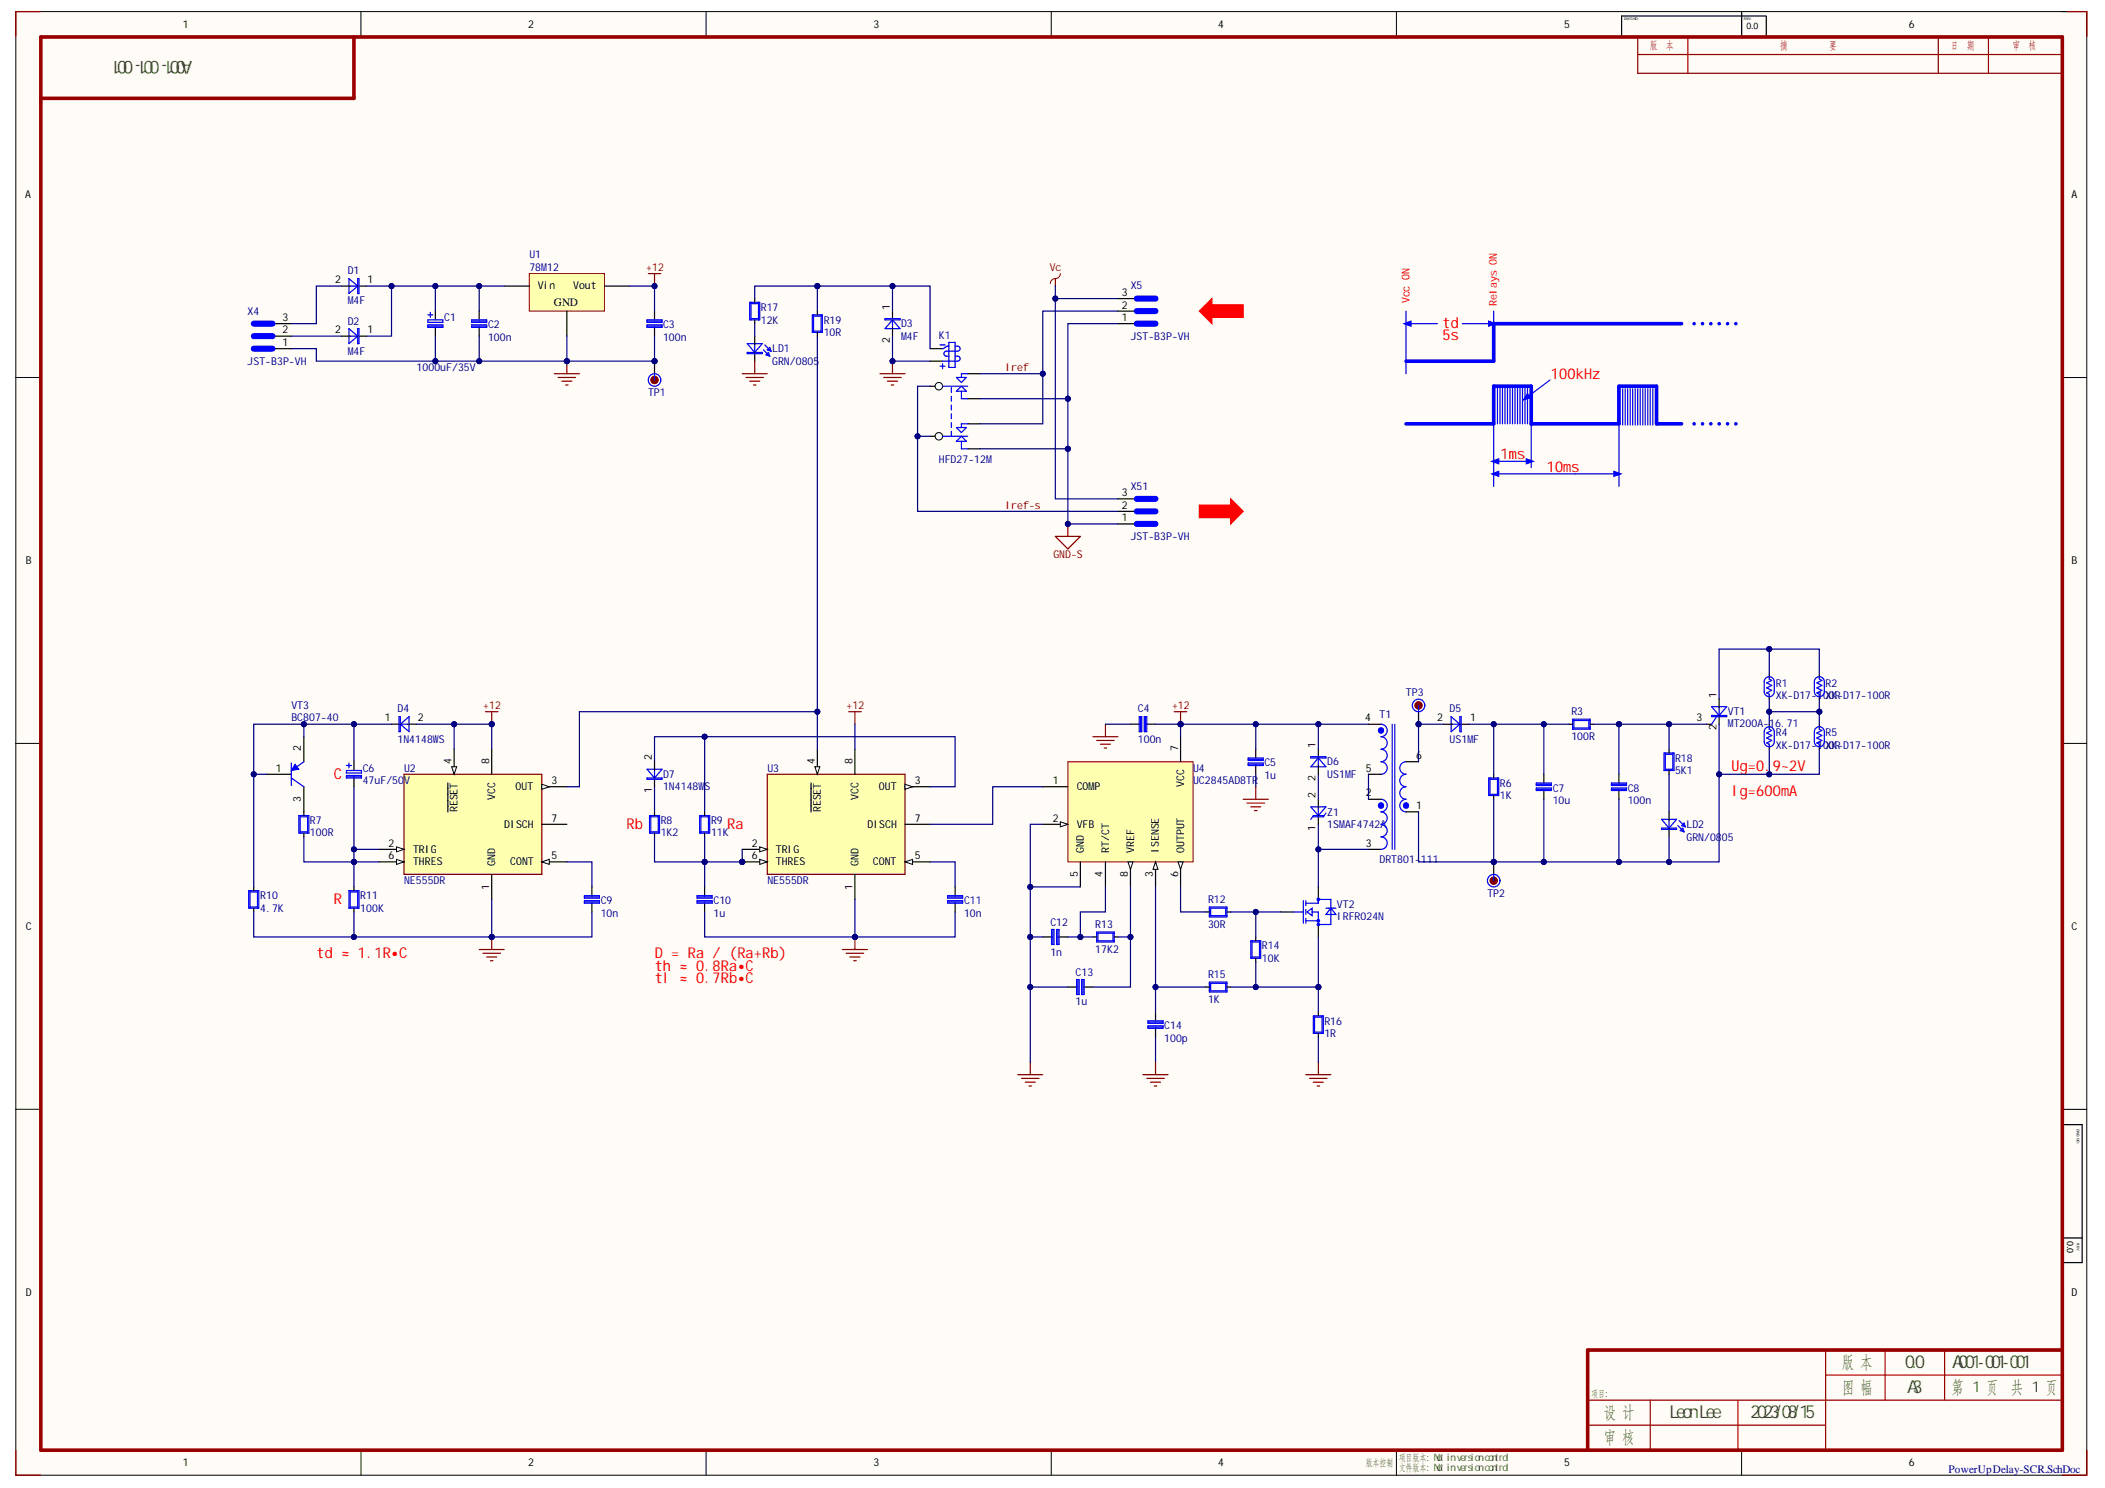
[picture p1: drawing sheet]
<svg xmlns="http://www.w3.org/2000/svg" width="297mm" height="210mm" viewBox="0 0 297 210" stroke-linecap="round" stroke-linejoin="round" font-family="sans-serif">
<defs><g id="words">
<g font-size="2.5" fill="#38761d">
<text x="27.2" y="8.5" transform="rotate(-180 27.2 8.5)">A001-001-001</text>
<text x="259.9" y="193">版 本</text>
<text x="260" y="196.5">图 幅</text>
<text x="268.9" y="193">0.0</text>
<text x="269.1" y="196.5">A3</text>
<text x="275.4" y="196.5">第</text>
<text x="275.5" y="193">A001-001-001</text>
<text x="280.3" y="196.5">页 共</text>
<text x="288.7" y="196.5">页</text>
<text x="226.3" y="200">设 计</text>
<text x="226.3" y="203.5">审 核</text>
<text x="235.6" y="200.1">LeonLee</text>
<text x="247" y="200.1">2023/08/15</text>
</g>
<g font-size="2.1" fill="#f00">
<text x="203.5" y="46.3">td</text>
<text x="203.5" y="47.9">5s</text>
<text x="218.9" y="53.4">100kHz</text>
<text x="211.8" y="64.8">1ms</text>
<text x="218.3" y="66.5">10ms</text>
<text x="47.1" y="109.9">C</text>
<text x="244.3" y="112.3">Ig=600mA</text>
<text x="244.3" y="108.7">Ug=0.</text>
<text x="250.2" y="108.7">9~2V</text>
<text x="88.4" y="117">Rb</text>
<text x="102.6" y="117">Ra</text>
<text x="47.1" y="127.6">R</text>
<text x="44.7" y="135.2">td ≈ 1.1R•C</text>
<text x="92.4" y="135.2">D = Ra / (Ra+Rb)</text>
<text x="92.4" y="136.9">th ≈ 0.8Ra•C</text>
<text x="92.4" y="138.7">tl ≈ 0.7Rb•C</text>
</g>
<g font-size="2.1" fill="#38761d">
<text x="278.3" y="196.4">1</text>
<text x="286.7" y="196.4">1</text>
</g>
<g font-size="1.6" fill="#980000">
<text x="232.8" y="6.9">版</text>
<text x="235.1" y="6.9">本</text>
<text x="251.2" y="6.9">摘</text>
<text x="258.1" y="6.9">要</text>
<text x="275.3" y="6.9">日</text>
<text x="277.5" y="6.9">期</text>
<text x="284" y="6.9">审</text>
<text x="286.2" y="6.9">核</text>
</g>
<text font-size="1.6" x="78.2" y="43.2">GND</text>
<text font-size="1.6" fill="#000080" x="274.9" y="207.8">PowerUpDelay-SCR.SchDoc</text>
<g font-size="1.5">
<text x="25.8" y="3.9">1</text>
<text x="74.5" y="3.9">2</text>
<text x="123.3" y="3.9">3</text>
<text x="171.9" y="3.9">4</text>
<text x="220.7" y="3.9">5</text>
<text x="269.4" y="3.9">6</text>
<text x="3.6" y="28">A</text>
<text x="292.3" y="28">A</text>
<text x="47.3" y="40">2</text>
<text x="51.9" y="40">1</text>
<text x="75.9" y="40.8">Vin</text>
<text x="80.9" y="40.8">Vout</text>
<text x="158.3" y="41.8">3</text>
<text x="39.8" y="47">2</text>
<text x="39.8" y="45.3">3</text>
<text x="47.3" y="47">2</text>
<text x="51.9" y="47">1</text>
<text x="125.5" y="43.7" transform="rotate(-90 125.5 43.7)">1</text>
<text x="158.3" y="43.5">2</text>
<text x="158.3" y="45.3">1</text>
<text x="39.8" y="48.8">1</text>
<text x="125.5" y="48.4" transform="rotate(-90 125.5 48.4)">2</text>
<text x="158.3" y="71.8">2</text>
<text x="158.3" y="70">3</text>
<text x="158.3" y="73.5">1</text>
<text x="3.6" y="79.5">B</text>
<text x="292.3" y="79.5">B</text>
<text x="54.3" y="101.8">1</text>
<text x="59" y="101.8">2</text>
<text x="192.6" y="101.8">4</text>
<text x="202.8" y="101.8">2</text>
<text x="207.4" y="101.8">1</text>
<text x="239.4" y="101.8">3</text>
<text x="242.2" y="98.5" transform="rotate(-90 242.2 98.5)">1</text>
<text x="42.5" y="106" transform="rotate(-90 42.5 106)">2</text>
<text x="63.7" y="107.8" transform="rotate(-90 63.7 107.8)">4</text>
<text x="69" y="107.8" transform="rotate(-90 69 107.8)">8</text>
<text x="92" y="107.3" transform="rotate(-90 92 107.3)">2</text>
<text x="115" y="107.8" transform="rotate(-90 115 107.8)">4</text>
<text x="120.3" y="107.8" transform="rotate(-90 120.3 107.8)">8</text>
<text x="166.2" y="106" transform="rotate(-90 166.2 106)">7</text>
<text x="185.6" y="105.5" transform="rotate(-90 185.6 105.5)">1</text>
<text x="199.8" y="107.1">6</text>
<text x="242.2" y="103" transform="rotate(-90 242.2 103)">2</text>
<text x="38.9" y="108.9">1</text>
<text x="42.5" y="113.1" transform="rotate(-90 42.5 113.1)">3</text>
<text x="69.9" y="112.8" transform="rotate(-90 69.9 112.8)">VCC</text>
<text x="72.8" y="111.5">OUT</text>
<text x="77.8" y="110.6">3</text>
<text x="92" y="111.9" transform="rotate(-90 92 111.9)">1</text>
<text x="121.1" y="112.8" transform="rotate(-90 121.1 112.8)">VCC</text>
<text x="124" y="111.5">OUT</text>
<text x="129.1" y="110.6">3</text>
<text x="148.6" y="110.6">1</text>
<text x="151.9" y="111.5">COMP</text>
<text x="167.1" y="111.1" transform="rotate(-90 167.1 111.1)">VCC</text>
<text x="185.6" y="112.6" transform="rotate(-90 185.6 112.6)">2</text>
<text x="185.6" y="110.1" transform="rotate(-90 185.6 110.1)">2</text>
<text x="192.7" y="108.9">5</text>
<text x="192.7" y="112.3">2</text>
<text x="54.8" y="119.4">2</text>
<text x="64.5" y="114.5" transform="rotate(-90 64.5 114.5)">RESET</text>
<text x="71.1" y="116.8">DISCH</text>
<text x="77.8" y="115.9">7</text>
<text x="106.1" y="119.4">2</text>
<text x="115.8" y="114.5" transform="rotate(-90 115.8 114.5)">RESET</text>
<text x="122.4" y="116.8">DISCH</text>
<text x="129.1" y="115.9">7</text>
<text x="148.6" y="115.9">2</text>
<text x="151.9" y="116.8">VFB</text>
<text x="185.6" y="117.2" transform="rotate(-90 185.6 117.2)">1</text>
<text x="192.7" y="119.4">3</text>
<text x="199.8" y="114.1">1</text>
<text x="54.8" y="121.2">6</text>
<text x="58.3" y="120.3">TRIG</text>
<text x="58.3" y="122.1">THRES</text>
<text x="69" y="125.5" transform="rotate(-90 69 125.5)">1</text>
<text x="69.9" y="122.1" transform="rotate(-90 69.9 122.1)">GND</text>
<text x="72" y="122.1">CONT</text>
<text x="77.8" y="121.2">5</text>
<text x="106.1" y="121.2">6</text>
<text x="109.5" y="120.3">TRIG</text>
<text x="109.5" y="122.1">THRES</text>
<text x="120.3" y="125.5" transform="rotate(-90 120.3 125.5)">1</text>
<text x="121.1" y="122.1" transform="rotate(-90 121.1 122.1)">GND</text>
<text x="123.2" y="122.1">CONT</text>
<text x="129.1" y="121.2">5</text>
<text x="152.1" y="123.7" transform="rotate(-90 152.1 123.7)">5</text>
<text x="153" y="120.4" transform="rotate(-90 153 120.4)">GND</text>
<text x="155.6" y="123.7" transform="rotate(-90 155.6 123.7)">4</text>
<text x="156.5" y="120.4" transform="rotate(-90 156.5 120.4)">RT/CT</text>
<text x="159.1" y="123.7" transform="rotate(-90 159.1 123.7)">8</text>
<text x="160.1" y="120.4" transform="rotate(-90 160.1 120.4)">VREF</text>
<text x="162.7" y="123.7" transform="rotate(-90 162.7 123.7)">3</text>
<text x="163.5" y="120.4" transform="rotate(-90 163.5 120.4)">ISENSE</text>
<text x="166.2" y="123.7" transform="rotate(-90 166.2 123.7)">6</text>
<text x="167.1" y="120.4" transform="rotate(-90 167.1 120.4)">OUTPUT</text>
<text x="3.6" y="131.2">C</text>
<text x="292.3" y="131.2">C</text>
<text x="3.6" y="182.8">D</text>
<text x="292.3" y="182.8">D</text>
<text x="25.8" y="206.8">1</text>
<text x="74.5" y="206.8">2</text>
<text x="123.3" y="206.8">3</text>
<text x="171.9" y="206.8">4</text>
<text x="220.7" y="206.8">5</text>
<text x="269.4" y="206.8">6</text>
</g>
<g font-size="1.5" fill="#000080">
<text x="49.1" y="38.7">D1</text>
<text x="74.7" y="36.4">U1</text>
<text x="74.7" y="38.2">78M12</text>
<text x="159.6" y="40.8">X5</text>
<text x="34.9" y="44.4">X4</text>
<text x="49.1" y="42.9">M4F</text>
<text x="49.1" y="45.8">D2</text>
<text x="62.7" y="45.3">C1</text>
<text x="68.9" y="46.3">C2</text>
<text x="93.6" y="46.3">C3</text>
<text x="107.4" y="43.9">R17</text>
<text x="107.4" y="45.6">12K</text>
<text x="116.2" y="45.6">R19</text>
<text x="116.2" y="47.4">10R</text>
<text x="127.2" y="46.2">D3</text>
<text x="127.2" y="47.9">M4F</text>
<text x="132.5" y="47.8">K1</text>
<text x="159.6" y="47.9">JST-B3P-VH</text>
<text x="34.9" y="51.5">JST-B3P-VH</text>
<text x="49.1" y="50">M4F</text>
<text x="58.8" y="52.3">1000uF/35V</text>
<text x="68.9" y="48.1">100n</text>
<text x="93.6" y="48.1">100n</text>
<text x="109" y="49.7">LD1</text>
<text x="109" y="51.5">GRN/0805</text>
<text x="91.5" y="55.9">TP1</text>
<text x="132.5" y="65.3">HFD27-12M</text>
<text x="159.6" y="69.1">X51</text>
<text x="159.6" y="76.2">JST-B3P-VH</text>
<text x="41.1" y="100">VT3</text>
<text x="41.1" y="101.8">BC807-40</text>
<text x="56.1" y="100.5">D4</text>
<text x="160.6" y="100.5">C4</text>
<text x="194.7" y="101.3">T1</text>
<text x="198.4" y="98.2">TP3</text>
<text x="204.6" y="100.5">D5</text>
<text x="221.7" y="100.9">R3</text>
<text x="243.8" y="100.9">VT1</text>
<text x="250.6" y="96.9">R1</text>
<text x="250.6" y="98.6">XK-D17-100R</text>
<text x="257.6" y="96.9">R2</text>
<text x="257.6" y="98.6">XK-D17-100R</text>
<text x="56.1" y="104.8">1N4148WS</text>
<text x="160.6" y="104.8">100n</text>
<text x="187.3" y="107.9">D6</text>
<text x="204.6" y="104.8">US1MF</text>
<text x="221.7" y="104.4">100R</text>
<text x="236.4" y="107.4">R18</text>
<text x="243.8" y="102.6">MT200A-16.71</text>
<text x="250.6" y="103.9">R4</text>
<text x="250.6" y="105.7">XK-D17-100R</text>
<text x="257.6" y="103.9">R5</text>
<text x="257.6" y="105.7">XK-D17-100R</text>
<text x="51.2" y="108.9">C6</text>
<text x="51.2" y="110.6">47uF/50V</text>
<text x="57" y="108.9">U2</text>
<text x="93.6" y="109.7">D7</text>
<text x="93.6" y="111.5">1N4148WS</text>
<text x="108.3" y="108.9">U3</text>
<text x="168.4" y="108.9">U4</text>
<text x="168.4" y="110.6">UC2845AD8TR</text>
<text x="178.4" y="108.1">C5</text>
<text x="178.4" y="109.9">1u</text>
<text x="187.3" y="109.7">US1MF</text>
<text x="211.7" y="111">R6</text>
<text x="211.7" y="112.8">1K</text>
<text x="219.1" y="111.7">C7</text>
<text x="219.1" y="113.4">10u</text>
<text x="229.7" y="111.7">C8</text>
<text x="229.7" y="113.4">100n</text>
<text x="236.4" y="109.2">5K1</text>
<text x="43.7" y="116.2">R7</text>
<text x="43.7" y="118">100R</text>
<text x="93.2" y="116.2">R8</text>
<text x="93.2" y="118">1K2</text>
<text x="100.3" y="116.2">R9</text>
<text x="100.3" y="118">11K</text>
<text x="187.3" y="115">Z1</text>
<text x="187.3" y="116.8">1SMAF4742A</text>
<text x="238" y="116.8">LD2</text>
<text x="238" y="118.6">GRN/0805</text>
<text x="57" y="124.8">NE555DR</text>
<text x="108.3" y="124.8">NE555DR</text>
<text x="194.7" y="121.7">DRT801-111</text>
<text x="36.7" y="126.9">R10</text>
<text x="36.7" y="128.6">4.7K</text>
<text x="50.8" y="126.9">R11</text>
<text x="50.8" y="128.6">100K</text>
<text x="84.8" y="127.6">C9</text>
<text x="84.8" y="129.3">10n</text>
<text x="100.7" y="127.6">C10</text>
<text x="100.7" y="129.3">1u</text>
<text x="136" y="127.6">C11</text>
<text x="136" y="129.3">10n</text>
<text x="148.2" y="130.6">C12</text>
<text x="154.6" y="130.9">R13</text>
<text x="170.5" y="127.4">R12</text>
<text x="170.5" y="130.9">30R</text>
<text x="188.7" y="128.1">VT2</text>
<text x="188.7" y="129.8">IRFR024N</text>
<text x="209.9" y="126.5">TP2</text>
<text x="148.2" y="134.8">1n</text>
<text x="151.8" y="137.6">C13</text>
<text x="154.6" y="134.5">17K2</text>
<text x="170.5" y="137.9">R15</text>
<text x="178.1" y="133.9">R14</text>
<text x="178.1" y="135.7">10K</text>
<text x="151.8" y="141.8">1u</text>
<text x="170.5" y="141.5">1K</text>
<text x="164.3" y="145.2">C14</text>
<text x="164.3" y="147">100p</text>
<text x="186.9" y="144.5">R16</text>
<text x="186.9" y="146.3">1R</text>
</g>
<g font-size="1.5" fill="#800000">
<text x="91.2" y="38.2">+12</text>
<text x="148.1" y="38.2">Vc</text>
<text x="141.9" y="52.3">Iref</text>
<text x="141.9" y="71.8">Iref-s</text>
<text x="148.6" y="78.8">GND-S</text>
<text x="68.2" y="100">+12</text>
<text x="119.5" y="100">+12</text>
<text x="165.4" y="100">+12</text>
</g>
<g font-size="1.5" fill="#f00">
<text x="198.9" y="42.8" transform="rotate(-90 198.9 42.8)">Vcc ON</text>
<text x="211.2" y="43.2" transform="rotate(-90 211.2 43.2)">Relays ON</text>
</g>
<g font-size="1.4" fill="#38761d">
<text x="224.5" y="197">项目:</text>
<text x="192.7" y="206.7">版本控制</text>
<text x="197.4" y="206.1">项目版本: Not inversioncontrol</text>
<text x="197.4" y="207.5">文件版本: Not inversioncontrol</text>
</g>
<g font-size="1.3">
<text x="246.4" y="4.2">0.0</text>
<text x="291.7" y="175.1" transform="rotate(90 291.7 175.1)">0.0</text>
</g>
<g font-size=".5">
<text x="229.2" y="2.9">DWG NO:</text>
<text x="246.1" y="2.9">REV:</text>
<text x="293" y="159.2" transform="rotate(90 293 159.2)">DWG NO:</text>
<text x="293" y="175.4" transform="rotate(90 293 175.4)">REV:</text>
</g>
</g></defs>
<path d="M2.2 1.6h292.3v206.5h-292.3z" fill-rule="evenodd" fill="#fffcf8"/>
<path d="M2.2 1.6h292.3v206.5h-292.3z" fill="none" stroke="#000" stroke-width=".14"/>
<path d="M5.8 5.2h285.1v199.4h-285.1z" fill-rule="evenodd" fill="#fffcf8"/>
<g fill="none" stroke="#000" stroke-width=".14">
<path d="M2.2 1.6h3.6M5.8 5.2h285.1v199.4h-285.1zM50.9 1.6v3.6M99.6 1.6v3.6M148.3 1.6v3.6M197.1 1.6v3.6M245.8 1.6v3.6M290.9 1.6h3.6v3.6M2.2 53.3h3.6M290.9 53.3h3.6M2.2 104.9h3.6M290.9 104.9h3.6"/>
<path d="M2.2 156.5h3.6M290.9 156.5h3.6M50.9 204.6v3.5M99.6 204.6v3.5M148.3 204.6v3.5M197.1 204.6v3.5M245.8 204.6v3.5M294.5 204.6v3.5"/>
</g>
<g fill="none" stroke="#980000" stroke-width=".17">
<path d="M5.7 1.6h-3.5v3.5M231.1 5.2v5.1h59.9M231.1 7.7h59.9M238.2 5.2v5.1M273.5 5.2v5.1M280.6 5.2v5.1M291.7 1.6h2.8v3.5M224 197.5h67M232.9 197.5v7.1M245.2 197.6v7M257.6 190.4v14.2M257.6 194h33.4"/>
<path d="M266 190.4v7.1M274.4 190.4v7.1M2.2 204.6v3.5h3.5M224 201h33.6M294.5 204.6v3.5h-3.5"/>
</g>
<path d="M245.8 1.6v3.5M249.2 2.3h-20.4v2.7M249.2 2.3v2.8M242.6 98.6v1.3M240.8 102.2h.7M242.6 100.9v1.3M180.7 128.6h1.8M186 125.1v1.8M186 130.4v1.8M291 158.6h2.8v19.5h-2.8M291 174.6h2.8" fill="none" stroke="#000" stroke-width=".17"/>
<path d="M5.8 5.2h285.2v199.4h-285.2zM49.9 5.2v8.7h-44.1M291 190.4h-67v14.2" fill="none" stroke="#980000" stroke-width=".51"/>
<g fill="none" stroke="#00f" stroke-width=".17">
<path d="M241.5 99.7h2.2l-1.1 1.2zM242.6 99.9v1M241.5 100.9h2.2v.2h-2.2zM242.2 101.1l-.7 1.1M182.5 128.6h1.4M183.9 127.1v3.1M184.3 127.4h1.7v-.5h1.8v3.5h-1.8v-1.8h-.8M184.3 129.9h1.7M184.3 127.1v.7M184.3 128.3v.7M184.3 129.5v.7M187.1 128.1h1.4"/>
<path d="M187.8 128.1l.7 .9h-1.4z"/>
</g>
<path d="M185.9 126.8h.3v.2h-.3z" fill="#00f"/>
<path d="M185.9 126.8h.3v.2h-.3z" fill="none" stroke="#00f" stroke-width=".17"/>
<circle cx="186" cy="130.4" r=".17" fill="#00f"/>
<circle cx="186" cy="130.4" r=".17" fill="none" stroke="#00f" stroke-width=".17"/>
<path d="M185.9 129.8h.3v.2h-.3z" fill="#00f"/>
<path d="M184.4 128.6l.8-.5v1.1zM185.9 129.8h.3v.2h-.3z" fill="none" stroke="#00f" stroke-width=".17"/>
<path d="M165.7 100.4h1.8M166.6 100.4v1.8" fill="none" stroke="#800000" stroke-width=".17"/>
<circle cx="166.6" cy="102.2" r=".35" fill="#000080"/>
<circle cx="166.6" cy="102.2" r=".35" fill="none" stroke="#000080" stroke-width=".14"/>
<path d="M38.5 47.4h2.6M38.5 49.2h2.6M38.5 45.7h2.6M48.2 47.4h1.2M48.2 40.4h1.2M50.5 47.4h1.2M50.5 40.4h1.2" fill="none" stroke="#000" stroke-width=".17"/>
<path d="M35.8 49.2h2.7M35.8 47.4h2.7M35.8 45.7h2.7" fill="none" stroke="#00f" stroke-width=".85"/>
<path d="M49.2 39.3l1.3 1.1-1.3 1zM50.5 39.3h.2v2.1h-.2zM49.2 46.4l1.3 1-1.3 1.1zM49.4 40.4h1.1M49.4 47.4h1.1M50.5 46.4h.2v2.1h-.2z" fill="none" stroke="#00f" stroke-width=".17"/>
<path d="M74.7 38.6h10.6v5.3h-10.6z" fill-rule="evenodd" fill="#ffffb0"/>
<path d="M74.7 38.6h10.6v5.3h-10.6z" fill="none" stroke="#800000" stroke-width=".14"/>
<path d="M67.6 43.9v1.4M67.6 46v1.4M71.2 40.4h3.5M80 43.9v3.5M85.3 40.4h3.5M92.4 43.9v1.4M92.4 46v1.4" fill="none" stroke="#000" stroke-width=".17"/>
<path d="M66.6 45.1h2.1v.4h-2.1zM66.6 45.8h2.1v.4h-2.1zM66.6 45.3h2.1M66.6 46h2.1M91.3 45.1h2.1v.4h-2.1zM91.3 45.3h2.1M91.3 45.8h2.1v.4h-2.1zM91.3 46h2.1" fill="none" stroke="#00f" stroke-width=".17"/>
<path d="M91.5 38.6h1.7M92.4 38.6v1.8" fill="none" stroke="#800000" stroke-width=".17"/>
<circle cx="92.4" cy="40.4" r=".35" fill="#000080"/>
<circle cx="92.4" cy="40.4" r=".35" fill="none" stroke="#000080" stroke-width=".14"/>
<path d="M78.2 52.7h3.6M78.8 53.2h2.4M79.3 53.8h1.4M79.8 54.3h.4M80 50.9v1.8" fill="none" stroke="#800000" stroke-width=".17"/>
<circle cx="80" cy="50.9" r=".35" fill="#000080"/>
<circle cx="80" cy="50.9" r=".35" fill="none" stroke="#000080" stroke-width=".14"/>
<path d="M237.3 45.7h-26.5v5.3h-12.4" fill="none" stroke="#00f" stroke-width=".51"/>
<path d="M198.4 43.9v8.8M198.4 45.7h4.4M210.8 43.9v1.8" fill="none" stroke="#00f" stroke-width=".17"/>
<path d="M198.1 45.7l1-.4v.7z" fill="#00f"/>
<path d="M198.1 45.7l1-.4v.7zM206.4 45.7h4.4" fill="none" stroke="#00f" stroke-width=".17"/>
<path d="M210.1 45.3l.9 .4-.9 .3z" fill="#00f"/>
<g fill="none" stroke="#00f" stroke-width=".17">
<path d="M210.1 45.3l.9 .4-.9 .3zM210.8 59.8v8.8M211.3 54.7v5.1M211.7 54.7v5.1M212 54.7v5.1M212.4 54.7v5.1M212.7 54.7v5.1M213.1 54.7v5.1M213.4 54.7v5.1M213.8 54.7v5.1M214.1 54.7v5.1M214.5 54.7v5.1"/>
<path d="M214.8 54.7v5.1M215.2 54.7v5.1M215.5 54.7v5.1M216.1 59.8v6.2M228.4 59.8v8.8M229 54.8v5.2M229.3 54.8v5.2M229.7 54.8v5.2M230 54.8v5.2M230.4 54.8v5.2M230.8 54.8v5.2M231.1 54.8v5.2"/>
<path d="M231.5 54.8v5.2M231.8 54.8v5.2M232.2 54.8v5.2M232.5 54.8v5.2M232.9 54.8v5.2M233.2 54.8v5.2M210.8 65.1h5.3"/>
</g>
<g fill="none" stroke="#00f" stroke-width=".51">
<path d="M198.4 59.8h12.4v-5.3h5.3v5.3h12.3v-5.3h5.4v5.3h3.5M239.1 59.8h.1M239.1 45.7h.1M240.2 59.8h.1M240.2 45.7h.1M241.4 59.8h.1M241.4 45.7h.1M242.6 59.8h.1M242.6 45.7h.1M243.8 59.8h.1M243.8 45.7h.1M244.9 59.8h.1"/>
<path d="M244.9 45.7h.1"/>
</g>
<path d="M215.4 64.7l1 .4-1 .3z" fill="#00f"/>
<path d="M215.4 64.7l1 .4-1 .3z" fill="none" stroke="#00f" stroke-width=".17"/>
<path d="M210.5 65.1l1-.4v.7z" fill="#00f"/>
<path d="M210.5 65.1l1-.4v.7zM222.3 66.8h6.1" fill="none" stroke="#00f" stroke-width=".17"/>
<path d="M227.7 66.5l1 .3-1 .4z" fill="#00f"/>
<path d="M210.8 66.8h11.5M227.7 66.5l1 .3-1 .4z" fill="none" stroke="#00f" stroke-width=".17"/>
<path d="M210.5 66.8l1-.3v.7z" fill="#00f"/>
<path d="M218.7 53.6l-3.5 2.6M210.5 66.8l1-.3v.7z" fill="none" stroke="#00f" stroke-width=".17"/>
<path d="M215.5 55.5l.5 .6-1 .3z" fill="#00f"/>
<g fill="none" stroke="#00f" stroke-width=".17">
<path d="M215.5 55.5l.5 .6-1 .3zM249.2 95.7a.71 .71 0 0 1 .7-.2 .71 .71 0 0 1 .5 .7v1.4a.71 .71 0 0 1-.7 .7 .71 .71 0 0 1-.7-.7v-1.4zM249.7 95.6v.2l.3 .2-.7 .3 .7 .4-.7 .3 .7 .4-.7 .3 .4 .2v.2M256.2 95.7a.7 .7 0 0 1 .8-.2 .7 .7 0 0 1 .4 .7v1.4a.7 .7 0 0 1-.7 .7 .7 .7 0 0 1-.7-.7v-1.4zM256.7 95.6v.2l.4 .2-.7 .3 .7 .4-.7 .3 .7 .4-.7 .3 .3 .2v.2M185 106.7h2.1v.2h-2.1zM185 113.8h2.1l-1.1 1.3zM186 106.9l1.1 1.3h-2.1zM186 106.9v1.1M186 114v1.1M186.8 115.1h-1.5l-.3 .5M187.1 114.7l-.4 .5h-1.5"/>
<path d="M194.9 102.2a.88 .88 0 0 1 .9 .8 .88 .88 0 0 1-.9 .9 .88 .88 0 0 1 .9 .9 .88 .88 0 0 1-.9 .9 .88 .88 0 0 1 .9 .9 .88 .88 0 0 1-.9 .9 .88 .88 0 0 1 .9 .8 .88 .88 0 0 1-.9 .9M194.9 112.7a.89 .89 0 0 1 .9 .9 .89 .89 0 0 1-.9 .9 .88 .88 0 0 1 .9 .9 .88 .88 0 0 1-.9 .9 .88 .88 0 0 1 .9 .9 .88 .88 0 0 1-.9 .9 .88 .88 0 0 1 .9 .8 .88 .88 0 0 1-.9 .9M196.5 102.2v17.6M196.8 102.2v17.6M198.4 107.5a.88 .88 0 0 0-.9 .8 .88 .88 0 0 0 .9 .9 .88 .88 0 0 0-.9 .9 .88 .88 0 0 0 .9 .9 .88 .88 0 0 0-.9 .9 .88 .88 0 0 0 .9 .8 .89 .89 0 0 0-.9 .9 .89 .89 0 0 0 .9 .9M204.8 101.1l1.2 1.1-1.2 1zM205 102.2h1M206 101.1h.2v2.1h-.2zM210.1 109.7h1.4v2.5h-1.4zM210.2 109.7v2.5M210.2 112.1h1.1M210.2 109.9h1.1"/>
<path d="M211.3 109.7v2.5M216.8 110.5h2.1v.3h-2.1zM216.8 110.6h2.1M216.8 111.2h2.1v.3h-2.1zM216.8 111.3h2.1M221.9 102.7h2.5M221.9 101.5h2.5v1.4h-2.5zM221.9 101.6h2.5M222.1 101.6v1.1M224.2 101.6v1.1M227.4 110.5h2.1v.3h-2.1zM227.4 111.2h2.1v.3h-2.1z"/>
<path d="M227.4 110.6h2.1M227.4 111.3h2.1M249.2 102.7a.71 .71 0 0 1 .7-.1 .71 .71 0 0 1 .5 .6v1.4a.71 .71 0 0 1-.7 .7 .71 .71 0 0 1-.7-.7v-1.4zM249.7 102.7v.2l.3 .1-.7 .4 .7 .3-.7 .4 .7 .4-.7 .3 .4 .2v.2M256.2 102.7a.7 .7 0 0 1 .8-.1 .7 .7 0 0 1 .4 .6v1.4a.7 .7 0 0 1-.7 .7 .7 .7 0 0 1-.7-.7v-1.4zM256.7 102.7v.2l.4 .1-.7 .4 .7 .3-.7 .4 .7 .4-.7 .3 .3 .2v.2M170.7 128.1h2.4M170.7 127.9h2.4v1.4h-2.4zM170.7 129.2h2.4M170.8 128.1v1.1M173 128.1v1.1M176.5 132.7h1.4v2.5h-1.4z"/>
<path d="M176.7 132.7v2.5M176.7 135h1M176.7 132.9h1M177.7 132.7v2.5"/>
</g>
<g fill="none" stroke="#000" stroke-width=".17">
<path d="M249.7 95.1v.5M249.7 98.1v.5M256.7 95.1v.5M256.7 98.1v.5M186 105.7v1.2M186 108v1.2M186 112.7v1.3M186 115.1v1.2M193.1 102.2h1.8M193.1 109.2h1.8M193.1 112.7h1.8M193.1 119.8h1.8"/>
<path d="M198.4 114.5h1.8M198.4 107.5h1.8M203.7 102.2h1.3M206 102.2h1.2M210.8 109.2v.5M210.8 112.2v.5M217.9 109.2v1.4M217.9 111.3v1.4M221.4 102.2h.5M224.4 102.2h.5M228.4 109.2v1.4M228.4 111.3v1.4"/>
<path d="M249.7 102.2v.5M249.7 105.2v.5M256.7 102.2v.5M256.7 105.2v.5M170.1 128.6h.6M173.1 128.6h.6M177.2 132.2v.5M177.2 135.2v.5"/>
</g>
<path d="M184.3 151.6h3.5M184.8 152.1h2.5M185.3 152.7h1.4M185.9 153.2h.3M186 149.8v1.8" fill="none" stroke="#800000" stroke-width=".17"/>
<g fill="none" stroke="#00f" stroke-width=".51">
<circle cx="194.9" cy="103" r=".18"/>
<circle cx="194.9" cy="113.6" r=".18"/>
<circle cx="198.4" cy="113.6" r=".18"/>
</g>
<path d="M51.7 40.4h3.5v7h-3.5" fill="none" stroke="#000080" stroke-width=".17"/>
<circle cx="55.2" cy="40.4" r=".35" fill="#000080"/>
<circle cx="55.2" cy="40.4" r=".35" fill="none" stroke="#000080" stroke-width=".14"/>
<path d="M61.4 47.4v3.5" fill="none" stroke="#000080" stroke-width=".17"/>
<circle cx="61.4" cy="50.9" r=".35" fill="#000080"/>
<circle cx="61.4" cy="50.9" r=".35" fill="none" stroke="#000080" stroke-width=".14"/>
<path d="M61.4 40.4v3.5" fill="none" stroke="#000080" stroke-width=".17"/>
<circle cx="61.4" cy="40.4" r=".35" fill="#000080"/>
<circle cx="61.4" cy="40.4" r=".35" fill="none" stroke="#000080" stroke-width=".14"/>
<path d="M67.6 47.4v3.5" fill="none" stroke="#000080" stroke-width=".17"/>
<circle cx="67.6" cy="50.9" r=".35" fill="#000080"/>
<circle cx="67.6" cy="50.9" r=".35" fill="none" stroke="#000080" stroke-width=".14"/>
<path d="M67.6 40.4v3.5" fill="none" stroke="#000080" stroke-width=".17"/>
<circle cx="67.6" cy="40.4" r=".35" fill="#000080"/>
<circle cx="67.6" cy="40.4" r=".35" fill="none" stroke="#000080" stroke-width=".14"/>
<path d="M92.4 47.4v3.5h-47.8v-1.7h-3.5" fill="none" stroke="#000080" stroke-width=".17"/>
<circle cx="61.4" cy="50.9" r=".35" fill="#000080"/>
<circle cx="61.4" cy="50.9" r=".35" fill="none" stroke="#000080" stroke-width=".14"/>
<circle cx="67.6" cy="50.9" r=".35" fill="#000080"/>
<circle cx="67.6" cy="50.9" r=".35" fill="none" stroke="#000080" stroke-width=".14"/>
<circle cx="80" cy="50.9" r=".35" fill="#000080"/>
<circle cx="80" cy="50.9" r=".35" fill="none" stroke="#000080" stroke-width=".14"/>
<circle cx="92.4" cy="50.9" r=".35" fill="#000080"/>
<circle cx="92.4" cy="50.9" r=".35" fill="none" stroke="#000080" stroke-width=".14"/>
<path d="M88.8 40.4h3.6v3.5" fill="none" stroke="#000080" stroke-width=".17"/>
<circle cx="92.4" cy="40.4" r=".35" fill="#000080"/>
<circle cx="92.4" cy="40.4" r=".35" fill="none" stroke="#000080" stroke-width=".14"/>
<path d="M41.1 47.4h7.1M48.2 40.4h-3.6v5.3h-3.5M55.2 40.4h16" fill="none" stroke="#000080" stroke-width=".17"/>
<circle cx="67.6" cy="40.4" r=".35" fill="#000080"/>
<circle cx="67.6" cy="40.4" r=".35" fill="none" stroke="#000080" stroke-width=".14"/>
<circle cx="61.4" cy="40.4" r=".35" fill="#000080"/>
<circle cx="61.4" cy="40.4" r=".35" fill="none" stroke="#000080" stroke-width=".14"/>
<circle cx="55.2" cy="40.4" r=".35" fill="#000080"/>
<circle cx="55.2" cy="40.4" r=".35" fill="none" stroke="#000080" stroke-width=".14"/>
<path d="M80 47.4v3.5" fill="none" stroke="#000080" stroke-width=".17"/>
<circle cx="80" cy="50.9" r=".35" fill="#000080"/>
<circle cx="80" cy="50.9" r=".35" fill="none" stroke="#000080" stroke-width=".14"/>
<path d="M186 109.2v3.5M203.7 102.2h-3.5v5.3" fill="none" stroke="#000080" stroke-width=".17"/>
<circle cx="200.2" cy="102.2" r=".35" fill="#000080"/>
<circle cx="200.2" cy="102.2" r=".35" fill="none" stroke="#000080" stroke-width=".14"/>
<path d="M207.2 102.2h3.6v7" fill="none" stroke="#000080" stroke-width=".17"/>
<circle cx="210.8" cy="102.2" r=".35" fill="#000080"/>
<circle cx="210.8" cy="102.2" r=".35" fill="none" stroke="#000080" stroke-width=".14"/>
<path d="M210.8 112.7v8.9h-10.6v-7.1" fill="none" stroke="#000080" stroke-width=".17"/>
<circle cx="210.8" cy="121.6" r=".35" fill="#000080"/>
<circle cx="210.8" cy="121.6" r=".35" fill="none" stroke="#000080" stroke-width=".14"/>
<path d="M228.4 102.2v7" fill="none" stroke="#000080" stroke-width=".17"/>
<circle cx="228.5" cy="102.2" r=".35" fill="#000080"/>
<circle cx="228.5" cy="102.2" r=".35" fill="none" stroke="#000080" stroke-width=".14"/>
<path d="M217.9 112.7v8.9h-7.1" fill="none" stroke="#000080" stroke-width=".17"/>
<circle cx="210.8" cy="121.6" r=".35" fill="#000080"/>
<circle cx="210.8" cy="121.6" r=".35" fill="none" stroke="#000080" stroke-width=".14"/>
<circle cx="217.8" cy="121.6" r=".35" fill="#000080"/>
<circle cx="217.8" cy="121.6" r=".35" fill="none" stroke="#000080" stroke-width=".14"/>
<path d="M242.6 102.2v19.4h-24.7" fill="none" stroke="#000080" stroke-width=".17"/>
<circle cx="217.8" cy="121.6" r=".35" fill="#000080"/>
<circle cx="217.8" cy="121.6" r=".35" fill="none" stroke="#000080" stroke-width=".14"/>
<circle cx="228.5" cy="121.6" r=".35" fill="#000080"/>
<circle cx="228.5" cy="121.6" r=".35" fill="none" stroke="#000080" stroke-width=".14"/>
<circle cx="235.5" cy="121.6" r=".35" fill="#000080"/>
<circle cx="235.5" cy="121.6" r=".35" fill="none" stroke="#000080" stroke-width=".14"/>
<circle cx="242.6" cy="109.2" r=".35" fill="#000080"/>
<circle cx="242.6" cy="109.2" r=".35" fill="none" stroke="#000080" stroke-width=".14"/>
<path d="M186 119.8v5.3" fill="none" stroke="#000080" stroke-width=".17"/>
<circle cx="186" cy="119.8" r=".35" fill="#000080"/>
<circle cx="186" cy="119.8" r=".35" fill="none" stroke="#000080" stroke-width=".14"/>
<path d="M186 132.2v7" fill="none" stroke="#000080" stroke-width=".17"/>
<circle cx="186" cy="139.2" r=".35" fill="#000080"/>
<circle cx="186" cy="139.2" r=".35" fill="none" stroke="#000080" stroke-width=".14"/>
<path d="M173.7 128.6h7" fill="none" stroke="#000080" stroke-width=".17"/>
<circle cx="177.2" cy="128.6" r=".35" fill="#000080"/>
<circle cx="177.2" cy="128.6" r=".35" fill="none" stroke="#000080" stroke-width=".14"/>
<path d="M177.2 128.6v3.6" fill="none" stroke="#000080" stroke-width=".17"/>
<circle cx="177.2" cy="128.6" r=".35" fill="#000080"/>
<circle cx="177.2" cy="128.6" r=".35" fill="none" stroke="#000080" stroke-width=".14"/>
<path d="M177.2 135.7v3.5h8.8" fill="none" stroke="#000080" stroke-width=".17"/>
<circle cx="177.2" cy="139.2" r=".35" fill="#000080"/>
<circle cx="177.2" cy="139.2" r=".35" fill="none" stroke="#000080" stroke-width=".14"/>
<circle cx="186" cy="139.2" r=".35" fill="#000080"/>
<circle cx="186" cy="139.2" r=".35" fill="none" stroke="#000080" stroke-width=".14"/>
<path d="M217.9 102.2v7" fill="none" stroke="#000080" stroke-width=".17"/>
<circle cx="217.8" cy="102.2" r=".35" fill="#000080"/>
<circle cx="217.8" cy="102.2" r=".35" fill="none" stroke="#000080" stroke-width=".14"/>
<path d="M228.4 112.7v8.9" fill="none" stroke="#000080" stroke-width=".17"/>
<circle cx="228.5" cy="121.6" r=".35" fill="#000080"/>
<circle cx="228.5" cy="121.6" r=".35" fill="none" stroke="#000080" stroke-width=".14"/>
<path d="M228.4 102.2h12.4" fill="none" stroke="#000080" stroke-width=".17"/>
<circle cx="228.5" cy="102.2" r=".35" fill="#000080"/>
<circle cx="228.5" cy="102.2" r=".35" fill="none" stroke="#000080" stroke-width=".14"/>
<circle cx="235.5" cy="102.2" r=".35" fill="#000080"/>
<circle cx="235.5" cy="102.2" r=".35" fill="none" stroke="#000080" stroke-width=".14"/>
<path d="M186 116.3v3.5h7.1" fill="none" stroke="#000080" stroke-width=".17"/>
<circle cx="186" cy="119.8" r=".35" fill="#000080"/>
<circle cx="186" cy="119.8" r=".35" fill="none" stroke="#000080" stroke-width=".14"/>
<path d="M193.1 102.2h-7.1v3.5" fill="none" stroke="#000080" stroke-width=".17"/>
<circle cx="186" cy="102.2" r=".35" fill="#000080"/>
<circle cx="186" cy="102.2" r=".35" fill="none" stroke="#000080" stroke-width=".14"/>
<path d="M249.7 95.1v-3.5h-7.1v7M193.1 109.2v3.5" fill="none" stroke="#000080" stroke-width=".17"/>
<circle cx="249.7" cy="91.6" r=".35" fill="#000080"/>
<circle cx="249.7" cy="91.6" r=".35" fill="none" stroke="#000080" stroke-width=".14"/>
<path d="M249.7 91.6h7v3.5" fill="none" stroke="#000080" stroke-width=".17"/>
<circle cx="249.7" cy="91.6" r=".35" fill="#000080"/>
<circle cx="249.7" cy="91.6" r=".35" fill="none" stroke="#000080" stroke-width=".14"/>
<path d="M249.7 98.6v3.6" fill="none" stroke="#000080" stroke-width=".17"/>
<circle cx="249.7" cy="100.4" r=".35" fill="#000080"/>
<circle cx="249.7" cy="100.4" r=".35" fill="none" stroke="#000080" stroke-width=".14"/>
<path d="M256.7 98.6v3.6" fill="none" stroke="#000080" stroke-width=".17"/>
<circle cx="256.7" cy="100.4" r=".35" fill="#000080"/>
<circle cx="256.7" cy="100.4" r=".35" fill="none" stroke="#000080" stroke-width=".14"/>
<path d="M256.7 105.7v3.5h-14.1" fill="none" stroke="#000080" stroke-width=".17"/>
<circle cx="249.7" cy="109.2" r=".35" fill="#000080"/>
<circle cx="249.7" cy="109.2" r=".35" fill="none" stroke="#000080" stroke-width=".14"/>
<circle cx="242.6" cy="109.2" r=".35" fill="#000080"/>
<circle cx="242.6" cy="109.2" r=".35" fill="none" stroke="#000080" stroke-width=".14"/>
<path d="M249.7 105.7v3.5" fill="none" stroke="#000080" stroke-width=".17"/>
<circle cx="249.7" cy="109.2" r=".35" fill="#000080"/>
<circle cx="249.7" cy="109.2" r=".35" fill="none" stroke="#000080" stroke-width=".14"/>
<path d="M249.7 100.4h7" fill="none" stroke="#000080" stroke-width=".17"/>
<circle cx="249.7" cy="100.4" r=".35" fill="#000080"/>
<circle cx="249.7" cy="100.4" r=".35" fill="none" stroke="#000080" stroke-width=".14"/>
<circle cx="256.7" cy="100.4" r=".35" fill="#000080"/>
<circle cx="256.7" cy="100.4" r=".35" fill="none" stroke="#000080" stroke-width=".14"/>
<path d="M185.3 143.3h1.4v2.5h-1.4zM185.5 143.3v2.5M185.5 145.6h1.1M185.5 143.5h1.1M186.6 143.3v2.5" fill="none" stroke="#00f" stroke-width=".17"/>
<path d="M186 142.8v.5M186 145.8v.5" fill="none" stroke="#000" stroke-width=".17"/>
<path d="M186 139.2v3.6" fill="none" stroke="#000080" stroke-width=".17"/>
<circle cx="186" cy="139.2" r=".35" fill="#000080"/>
<circle cx="186" cy="139.2" r=".35" fill="none" stroke="#000080" stroke-width=".14"/>
<path d="M186 146.3v3.5" fill="none" stroke="#000080" stroke-width=".17"/>
<path d="M150.7 107.5h17.7v14.1h-17.7z" fill-rule="evenodd" fill="#ffffb0"/>
<path d="M150.7 107.5h17.7v14.1h-17.7z" fill="none" stroke="#800000" stroke-width=".14"/>
<path d="M147.1 111h3.6M147.1 116.3h3.6" fill="none" stroke="#000" stroke-width=".17"/>
<path d="M149.6 115.9l1.1 .4-1.1 .3z" fill="#f8fcff"/>
<path d="M149.6 115.9l1.1 .4-1.1 .3z" fill="none" stroke="#000" stroke-width=".14"/>
<path d="M163.1 121.6v3.5" fill="none" stroke="#000" stroke-width=".17"/>
<path d="M163.1 121.6l.3 1h-.7z" fill="#f8fcff"/>
<path d="M163.1 121.6l.3 1h-.7z" fill="none" stroke="#000" stroke-width=".14"/>
<path d="M152.5 121.6v3.5M156 121.6v3.5M166.6 121.6v3.5" fill="none" stroke="#000" stroke-width=".17"/>
<path d="M166.2 121.6h.7l-.3 1z" fill="#f8fcff"/>
<path d="M166.2 121.6h.7l-.3 1z" fill="none" stroke="#000" stroke-width=".14"/>
<path d="M166.6 103.9v3.6M159.5 121.6v3.5" fill="none" stroke="#000" stroke-width=".17"/>
<path d="M159.2 121.6h.7l-.4 1z" fill="#f8fcff"/>
<path d="M159.2 121.6h.7l-.4 1z" fill="none" stroke="#000" stroke-width=".14"/>
<path d="M163.1 125.1v14.1h7M166.6 125.1v3.5h3.5" fill="none" stroke="#000080" stroke-width=".17"/>
<circle cx="163.1" cy="139.2" r=".35" fill="#000080"/>
<circle cx="163.1" cy="139.2" r=".35" fill="none" stroke="#000080" stroke-width=".14"/>
<path d="M173.7 139.2h3.5" fill="none" stroke="#000080" stroke-width=".17"/>
<circle cx="177.2" cy="139.2" r=".35" fill="#000080"/>
<circle cx="177.2" cy="139.2" r=".35" fill="none" stroke="#000080" stroke-width=".14"/>
<path d="M170.7 139.8h2.4M170.7 138.5h2.4v1.4h-2.4zM170.7 138.7h2.4M170.8 138.7v1.1M173 138.7v1.1M162 144h2.1v.4h-2.1zM162 144.7h2.1v.4h-2.1zM162 144.2h2.1M162 144.9h2.1" fill="none" stroke="#00f" stroke-width=".17"/>
<path d="M170.1 139.2h.6M173.1 139.2h.6M163.1 142.8v1.4M163.1 144.9v1.4" fill="none" stroke="#000" stroke-width=".17"/>
<path d="M163.1 139.2v3.6" fill="none" stroke="#000080" stroke-width=".17"/>
<circle cx="163.1" cy="139.2" r=".35" fill="#000080"/>
<circle cx="163.1" cy="139.2" r=".35" fill="none" stroke="#000080" stroke-width=".14"/>
<path d="M166.6 102.2v1.7M163.1 146.3v3.5" fill="none" stroke="#000080" stroke-width=".17"/>
<path d="M143.6 151.6h3.5M144.1 152.1h2.5M144.7 152.7h1.4M145.2 153.2h.4M145.4 149.8v1.8M161.3 151.6h3.5M161.8 152.1h2.5M162.3 152.7h1.5M162.9 153.2h.3M163.1 149.8v1.8" fill="none" stroke="#800000" stroke-width=".17"/>
<circle cx="166.6" cy="102.2" r=".35" fill="#000080"/>
<circle cx="166.6" cy="102.2" r=".35" fill="none" stroke="#000080" stroke-width=".14"/>
<path d="M166.6 102.2h19.4" fill="none" stroke="#000080" stroke-width=".17"/>
<circle cx="166.6" cy="102.2" r=".35" fill="#000080"/>
<circle cx="166.6" cy="102.2" r=".35" fill="none" stroke="#000080" stroke-width=".14"/>
<circle cx="177.2" cy="102.2" r=".35" fill="#000080"/>
<circle cx="177.2" cy="102.2" r=".35" fill="none" stroke="#000080" stroke-width=".14"/>
<circle cx="186" cy="102.2" r=".35" fill="#000080"/>
<circle cx="186" cy="102.2" r=".35" fill="none" stroke="#000080" stroke-width=".14"/>
<path d="M147.1 132.2h1.5M149.3 132.2h1.4M150.7 139.2h1.4M152.8 139.2h1.4M154.2 132.2h.6M157.2 132.2h.6" fill="none" stroke="#000" stroke-width=".17"/>
<g fill="none" stroke="#00f" stroke-width=".17">
<path d="M148.4 131.1h.3v2.1h-.3zM148.6 131.1v2.1M149.1 131.1h.3v2.1h-.3zM149.3 131.1v2.1M151.9 138.2h.4v2.1h-.4zM152.1 138.2v2.1M152.6 138.2h.4v2.1h-.4zM152.8 138.2v2.1M154.8 131.6h2.4M154.8 131.5h2.4v1.4h-2.4zM154.8 132.7h2.4M154.9 131.6v1.1"/>
<path d="M157 131.6v1.1"/>
</g>
<path d="M159.5 125.1v14.1h-5.3" fill="none" stroke="#000080" stroke-width=".17"/>
<circle cx="159.5" cy="132.2" r=".35" fill="#000080"/>
<circle cx="159.5" cy="132.2" r=".35" fill="none" stroke="#000080" stroke-width=".14"/>
<path d="M157.8 132.2h1.7" fill="none" stroke="#000080" stroke-width=".17"/>
<circle cx="159.5" cy="132.2" r=".35" fill="#000080"/>
<circle cx="159.5" cy="132.2" r=".35" fill="none" stroke="#000080" stroke-width=".14"/>
<path d="M150.7 132.2h3.5" fill="none" stroke="#000080" stroke-width=".17"/>
<circle cx="152.5" cy="132.2" r=".35" fill="#000080"/>
<circle cx="152.5" cy="132.2" r=".35" fill="none" stroke="#000080" stroke-width=".14"/>
<path d="M156 125.1v3.5h-3.5v3.6" fill="none" stroke="#000080" stroke-width=".17"/>
<circle cx="152.5" cy="132.2" r=".35" fill="#000080"/>
<circle cx="152.5" cy="132.2" r=".35" fill="none" stroke="#000080" stroke-width=".14"/>
<path d="M152.5 125.1h-7.1v14.1h5.3" fill="none" stroke="#000080" stroke-width=".17"/>
<circle cx="145.4" cy="125.1" r=".35" fill="#000080"/>
<circle cx="145.4" cy="125.1" r=".35" fill="none" stroke="#000080" stroke-width=".14"/>
<circle cx="145.4" cy="132.2" r=".35" fill="#000080"/>
<circle cx="145.4" cy="132.2" r=".35" fill="none" stroke="#000080" stroke-width=".14"/>
<circle cx="145.4" cy="139.2" r=".35" fill="#000080"/>
<circle cx="145.4" cy="139.2" r=".35" fill="none" stroke="#000080" stroke-width=".14"/>
<path d="M145.4 132.2h1.7" fill="none" stroke="#000080" stroke-width=".17"/>
<circle cx="145.4" cy="132.2" r=".35" fill="#000080"/>
<circle cx="145.4" cy="132.2" r=".35" fill="none" stroke="#000080" stroke-width=".14"/>
<path d="M145.4 139.2v10.6" fill="none" stroke="#000080" stroke-width=".17"/>
<circle cx="145.4" cy="139.2" r=".35" fill="#000080"/>
<circle cx="145.4" cy="139.2" r=".35" fill="none" stroke="#000080" stroke-width=".14"/>
<path d="M147.1 116.3h-1.7v8.8" fill="none" stroke="#000080" stroke-width=".17"/>
<circle cx="145.4" cy="125.1" r=".35" fill="#000080"/>
<circle cx="145.4" cy="125.1" r=".35" fill="none" stroke="#000080" stroke-width=".14"/>
<circle cx="104.7" cy="121.6" r=".35" fill="#000080"/>
<circle cx="104.7" cy="121.6" r=".35" fill="none" stroke="#000080" stroke-width=".14"/>
<path d="M108.3 109.2h19.4v14.1h-19.4z" fill-rule="evenodd" fill="#ffffb0"/>
<path d="M108.3 109.2h19.4v14.1h-19.4z" fill="none" stroke="#800000" stroke-width=".17"/>
<path d="M104.7 119.8h3.6M120.6 123.3v3.6" fill="none" stroke="#000" stroke-width=".17"/>
<path d="M107.2 119.5l1.1 .3-1.1 .4z" fill="#f8fcff"/>
<path d="M107.2 119.5l1.1 .3-1.1 .4z" fill="none" stroke="#000" stroke-width=".14"/>
<path d="M127.7 111h3.5" fill="none" stroke="#000" stroke-width=".17"/>
<path d="M127.7 110.6l1.1 .4-1.1 .3z" fill="#f8fcff"/>
<path d="M127.7 110.6l1.1 .4-1.1 .3z" fill="none" stroke="#000" stroke-width=".14"/>
<path d="M115.3 105.7v3.5" fill="none" stroke="#000" stroke-width=".17"/>
<path d="M115 108.2h.7l-.4 1z" fill="#f8fcff"/>
<path d="M115 108.2h.7l-.4 1z" fill="none" stroke="#000" stroke-width=".14"/>
<path d="M114.5 110.5v4M127.7 121.6h3.5" fill="none" stroke="#000" stroke-width=".17"/>
<path d="M127.7 121.6l1.1-.4v.7z" fill="#f8fcff"/>
<path d="M127.7 121.6l1.1-.4v.7z" fill="none" stroke="#000" stroke-width=".14"/>
<path d="M104.7 121.6h3.6" fill="none" stroke="#000" stroke-width=".17"/>
<path d="M107.2 121.2l1.1 .4-1.1 .3z" fill="#f8fcff"/>
<path d="M107.2 121.2l1.1 .4-1.1 .3z" fill="none" stroke="#000" stroke-width=".14"/>
<circle cx="104.7" cy="121.6" r=".35" fill="#000080"/>
<circle cx="104.7" cy="121.6" r=".35" fill="none" stroke="#000080" stroke-width=".14"/>
<path d="M120.6 105.7v3.5M127.7 116.3h3.5M134.8 125.1v1.4M134.8 127.2v1.4" fill="none" stroke="#000" stroke-width=".17"/>
<path d="M133.7 126.3h2.1v.4h-2.1zM133.7 127.1h2.1v.3h-2.1zM133.7 126.5h2.1M133.7 127.2h2.1" fill="none" stroke="#00f" stroke-width=".17"/>
<path d="M119.8 100.4h1.7M120.6 100.4v1.8" fill="none" stroke="#800000" stroke-width=".17"/>
<path d="M92.4 107.5v-3.6h42.4v7.1h-3.6M120.6 102.2v3.5" fill="none" stroke="#000080" stroke-width=".17"/>
<circle cx="99.4" cy="103.9" r=".35" fill="#000080"/>
<circle cx="99.4" cy="103.9" r=".35" fill="none" stroke="#000080" stroke-width=".14"/>
<path d="M91.7 115h1.4v2.5h-1.4zM91.8 117.3h1.1M91.8 115.2h1.1M91.8 115v2.5M92.9 115v2.5M98.7 115h1.4v2.5h-1.4zM98.9 115v2.5M98.9 117.3h1.1M98.9 115.2h1.1M100 115v2.5" fill="none" stroke="#00f" stroke-width=".17"/>
<path d="M92.4 114.5v.5M92.4 117.5v.5M99.4 114.5v.5M99.4 117.5v.5" fill="none" stroke="#000" stroke-width=".17"/>
<path d="M99.4 118v3.6h5.3" fill="none" stroke="#000080" stroke-width=".17"/>
<circle cx="99.4" cy="121.6" r=".35" fill="#000080"/>
<circle cx="99.4" cy="121.6" r=".35" fill="none" stroke="#000080" stroke-width=".14"/>
<circle cx="104.7" cy="121.6" r=".35" fill="#000080"/>
<circle cx="104.7" cy="121.6" r=".35" fill="none" stroke="#000080" stroke-width=".14"/>
<path d="M92.4 118v3.6h7" fill="none" stroke="#000080" stroke-width=".17"/>
<circle cx="99.4" cy="121.6" r=".35" fill="#000080"/>
<circle cx="99.4" cy="121.6" r=".35" fill="none" stroke="#000080" stroke-width=".14"/>
<path d="M104.7 119.8v1.8" fill="none" stroke="#000080" stroke-width=".17"/>
<circle cx="104.7" cy="121.6" r=".35" fill="#000080"/>
<circle cx="104.7" cy="121.6" r=".35" fill="none" stroke="#000080" stroke-width=".14"/>
<path d="M92.4 111v3.5M99.4 103.9v10.6" fill="none" stroke="#000080" stroke-width=".17"/>
<circle cx="99.4" cy="103.9" r=".35" fill="#000080"/>
<circle cx="99.4" cy="103.9" r=".35" fill="none" stroke="#000080" stroke-width=".14"/>
<path d="M99.4 125.1v1.4M99.4 127.2v1.4" fill="none" stroke="#000" stroke-width=".17"/>
<path d="M98.4 126.3h2.1v.4h-2.1zM98.4 127.1h2.1v.3h-2.1zM98.4 126.5h2.1M98.4 127.2h2.1" fill="none" stroke="#00f" stroke-width=".17"/>
<path d="M99.4 121.6v3.5" fill="none" stroke="#000080" stroke-width=".17"/>
<circle cx="99.4" cy="121.6" r=".35" fill="#000080"/>
<circle cx="99.4" cy="121.6" r=".35" fill="none" stroke="#000080" stroke-width=".14"/>
<path d="M99.4 128.6v3.6h35.4v-3.6" fill="none" stroke="#000080" stroke-width=".17"/>
<circle cx="120.6" cy="132.2" r=".35" fill="#000080"/>
<circle cx="120.6" cy="132.2" r=".35" fill="none" stroke="#000080" stroke-width=".14"/>
<path d="M120.6 126.9v5.3" fill="none" stroke="#000080" stroke-width=".17"/>
<circle cx="120.6" cy="132.2" r=".35" fill="#000080"/>
<circle cx="120.6" cy="132.2" r=".35" fill="none" stroke="#000080" stroke-width=".14"/>
<path d="M131.2 121.6h3.6v3.5" fill="none" stroke="#000080" stroke-width=".17"/>
<path d="M118.9 133.9h3.5M119.4 134.5h2.5M119.9 135h1.4M120.5 135.5h.3M120.6 132.2v1.7" fill="none" stroke="#800000" stroke-width=".17"/>
<circle cx="120.6" cy="132.2" r=".35" fill="#000080"/>
<circle cx="120.6" cy="132.2" r=".35" fill="none" stroke="#000080" stroke-width=".14"/>
<path d="M57 109.2h19.5v14.1h-19.5z" fill-rule="evenodd" fill="#ffffb0"/>
<path d="M57 109.2h19.5v14.1h-19.5z" fill="none" stroke="#800000" stroke-width=".17"/>
<path d="M53.5 119.8h3.5M69.4 123.3v3.6" fill="none" stroke="#000" stroke-width=".17"/>
<path d="M56 119.5l1 .3-1 .4z" fill="#f8fcff"/>
<path d="M56 119.5l1 .3-1 .4z" fill="none" stroke="#000" stroke-width=".14"/>
<path d="M76.5 111h3.5" fill="none" stroke="#000" stroke-width=".17"/>
<path d="M76.5 110.6l1 .4-1 .3z" fill="#f8fcff"/>
<path d="M76.5 110.6l1 .4-1 .3z" fill="none" stroke="#000" stroke-width=".14"/>
<path d="M64.1 105.7v3.5" fill="none" stroke="#000" stroke-width=".17"/>
<path d="M63.7 108.2h.7l-.3 1z" fill="#f8fcff"/>
<path d="M63.7 108.2h.7l-.3 1z" fill="none" stroke="#000" stroke-width=".14"/>
<path d="M63.2 110.5v4M76.5 121.6h3.5" fill="none" stroke="#000" stroke-width=".17"/>
<path d="M76.5 121.6l1-.4v.7z" fill="#f8fcff"/>
<path d="M76.5 121.6l1-.4v.7z" fill="none" stroke="#000" stroke-width=".14"/>
<path d="M53.5 121.6h3.5" fill="none" stroke="#000" stroke-width=".17"/>
<path d="M56 121.2l1 .4-1 .3z" fill="#f8fcff"/>
<path d="M56 121.2l1 .4-1 .3z" fill="none" stroke="#000" stroke-width=".14"/>
<path d="M69.4 105.7v3.5M76.5 116.3h3.5M83.5 125.1v1.4M83.5 127.2v1.4" fill="none" stroke="#000" stroke-width=".17"/>
<path d="M82.5 126.3h2.1v.4h-2.1zM82.5 127.1h2.1v.3h-2.1zM82.5 126.5h2.1M82.5 127.2h2.1" fill="none" stroke="#00f" stroke-width=".17"/>
<path d="M69.4 126.9v5.3h14.1v-3.6" fill="none" stroke="#000080" stroke-width=".17"/>
<circle cx="69.4" cy="132.2" r=".35" fill="#000080"/>
<circle cx="69.4" cy="132.2" r=".35" fill="none" stroke="#000080" stroke-width=".14"/>
<path d="M115.3 105.7v-5.3h-33.5v10.6h-1.8M80 121.6h3.5v3.5" fill="none" stroke="#000080" stroke-width=".17"/>
<circle cx="115.3" cy="100.4" r=".35" fill="#000080"/>
<circle cx="115.3" cy="100.4" r=".35" fill="none" stroke="#000080" stroke-width=".14"/>
<path d="M68.5 100.4h1.8M69.4 100.4v1.8" fill="none" stroke="#800000" stroke-width=".17"/>
<circle cx="69.4" cy="102.2" r=".35" fill="#000080"/>
<circle cx="69.4" cy="102.2" r=".35" fill="none" stroke="#000080" stroke-width=".14"/>
<path d="M69.4 102.2h-5.3v3.5" fill="none" stroke="#000080" stroke-width=".17"/>
<circle cx="64.1" cy="102.2" r=".35" fill="#000080"/>
<circle cx="64.1" cy="102.2" r=".35" fill="none" stroke="#000080" stroke-width=".14"/>
<circle cx="69.4" cy="102.2" r=".35" fill="#000080"/>
<circle cx="69.4" cy="102.2" r=".35" fill="none" stroke="#000080" stroke-width=".14"/>
<path d="M69.4 102.2v3.5" fill="none" stroke="#000080" stroke-width=".17"/>
<circle cx="69.4" cy="102.2" r=".35" fill="#000080"/>
<circle cx="69.4" cy="102.2" r=".35" fill="none" stroke="#000080" stroke-width=".14"/>
<path d="M49.2 125.6h1.5v2.5h-1.5zM49.4 125.6v2.5M49.4 127.9h1.1M49.4 125.8h1.1M50.5 125.6v2.5" fill="none" stroke="#00f" stroke-width=".17"/>
<path d="M49.9 125.1v.5M49.9 128.1v.5" fill="none" stroke="#000" stroke-width=".17"/>
<path d="M49.9 111v14.1" fill="none" stroke="#000080" stroke-width=".17"/>
<circle cx="49.9" cy="119.8" r=".35" fill="#000080"/>
<circle cx="49.9" cy="119.8" r=".35" fill="none" stroke="#000080" stroke-width=".14"/>
<circle cx="49.9" cy="121.6" r=".35" fill="#000080"/>
<circle cx="49.9" cy="121.6" r=".35" fill="none" stroke="#000080" stroke-width=".14"/>
<path d="M49.9 128.6v3.6h19.5" fill="none" stroke="#000080" stroke-width=".17"/>
<circle cx="49.9" cy="132.2" r=".35" fill="#000080"/>
<circle cx="49.9" cy="132.2" r=".35" fill="none" stroke="#000080" stroke-width=".14"/>
<circle cx="69.4" cy="132.2" r=".35" fill="#000080"/>
<circle cx="69.4" cy="132.2" r=".35" fill="none" stroke="#000080" stroke-width=".14"/>
<path d="M67.6 133.9h3.6M68.1 134.5h2.5M68.7 135h1.4M69.2 135.5h.4M69.4 132.2v1.7" fill="none" stroke="#800000" stroke-width=".17"/>
<circle cx="69.4" cy="132.2" r=".35" fill="#000080"/>
<circle cx="69.4" cy="132.2" r=".35" fill="none" stroke="#000080" stroke-width=".14"/>
<path d="M49.9 119.8h3.6" fill="none" stroke="#000080" stroke-width=".17"/>
<circle cx="49.9" cy="119.8" r=".35" fill="#000080"/>
<circle cx="49.9" cy="119.8" r=".35" fill="none" stroke="#000080" stroke-width=".14"/>
<path d="M49.9 121.6h3.6" fill="none" stroke="#000080" stroke-width=".17"/>
<circle cx="49.9" cy="121.6" r=".35" fill="#000080"/>
<circle cx="49.9" cy="121.6" r=".35" fill="none" stroke="#000080" stroke-width=".14"/>
<path d="M41.1 107.6v3.2M41.1 109.7l1.8 1.3M42.9 107.5l-1.3 .8M56.3 101.1h.2v2.1h-.2zM56.5 102.2l1.2-1.1v2.1zM56.5 102.2h1" fill="none" stroke="#00f" stroke-width=".17"/>
<path d="M37.6 109.2h3.5M42.9 103.9v3.6M42.9 111v3.5M55.2 102.2h1.3M57.5 102.2h1.3" fill="none" stroke="#000" stroke-width=".17"/>
<path d="M41.6 107.8l.6 .7-1.1 .2z" fill="#00f"/>
<path d="M41.6 107.8l.6 .7-1.1 .2z" fill="none" stroke="#00f" stroke-width=".14"/>
<path d="M35.1 125.6h1.4v2.5h-1.4zM35.3 125.6v2.5M35.3 125.8h1M35.3 127.9h1M36.3 125.6v2.5" fill="none" stroke="#00f" stroke-width=".17"/>
<path d="M35.8 125.1v.5M35.8 128.1v.5" fill="none" stroke="#000" stroke-width=".17"/>
<path d="M55.2 102.2h-5.3v5.3" fill="none" stroke="#000080" stroke-width=".17"/>
<circle cx="49.9" cy="102.2" r=".35" fill="#000080"/>
<circle cx="49.9" cy="102.2" r=".35" fill="none" stroke="#000080" stroke-width=".14"/>
<path d="M58.8 102.2h5.3" fill="none" stroke="#000080" stroke-width=".17"/>
<circle cx="64.1" cy="102.2" r=".35" fill="#000080"/>
<circle cx="64.1" cy="102.2" r=".35" fill="none" stroke="#000080" stroke-width=".14"/>
<path d="M42.2 115h1.4v2.5h-1.4zM42.3 115v2.5M42.3 117.3h1.1M42.3 115.2h1.1M43.4 115v2.5" fill="none" stroke="#00f" stroke-width=".17"/>
<path d="M42.9 114.5v.5M42.9 117.5v.5" fill="none" stroke="#000" stroke-width=".17"/>
<path d="M35.8 128.6v3.6h14.1" fill="none" stroke="#000080" stroke-width=".17"/>
<circle cx="49.9" cy="132.2" r=".35" fill="#000080"/>
<circle cx="49.9" cy="132.2" r=".35" fill="none" stroke="#000080" stroke-width=".14"/>
<path d="M42.9 118v3.6h7" fill="none" stroke="#000080" stroke-width=".17"/>
<circle cx="49.9" cy="121.6" r=".35" fill="#000080"/>
<circle cx="49.9" cy="121.6" r=".35" fill="none" stroke="#000080" stroke-width=".14"/>
<path d="M49.9 102.2h-7v1.7" fill="none" stroke="#000080" stroke-width=".17"/>
<circle cx="42.9" cy="102.2" r=".35" fill="#000080"/>
<circle cx="42.9" cy="102.2" r=".35" fill="none" stroke="#000080" stroke-width=".14"/>
<circle cx="49.9" cy="102.2" r=".35" fill="#000080"/>
<circle cx="49.9" cy="102.2" r=".35" fill="none" stroke="#000080" stroke-width=".14"/>
<path d="M42.9 102.2h-7.1v22.9" fill="none" stroke="#000080" stroke-width=".17"/>
<circle cx="35.8" cy="109.2" r=".35" fill="#000080"/>
<circle cx="35.8" cy="109.2" r=".35" fill="none" stroke="#000080" stroke-width=".14"/>
<circle cx="42.9" cy="102.2" r=".35" fill="#000080"/>
<circle cx="42.9" cy="102.2" r=".35" fill="none" stroke="#000080" stroke-width=".14"/>
<path d="M91.3 109.7h2.1v.2h-2.1zM91.3 108.5h2.1l-1 1.2zM92.4 108.7v1M160.8 101.1h.3v2.1h-.3zM160.9 101.1v2.1M161.5 101.1h.3v2.1h-.3zM161.6 101.1v2.1" fill="none" stroke="#00f" stroke-width=".17"/>
<path d="M92.4 107.5v1.2M92.4 109.7v1.3M159.5 102.2h1.4M161.6 102.2h1.5" fill="none" stroke="#000" stroke-width=".17"/>
<path d="M147.1 111h-7v5.3h-8.9M156 102.2h3.5M163.1 102.2h3.5" fill="none" stroke="#000080" stroke-width=".17"/>
<path d="M154.2 103.9h3.6M154.8 104.4h2.4M155.3 105h1.4M155.8 105.5h.4M156 102.2v1.7" fill="none" stroke="#800000" stroke-width=".17"/>
<circle cx="166.6" cy="102.2" r=".35" fill="#000080"/>
<circle cx="166.6" cy="102.2" r=".35" fill="none" stroke="#000080" stroke-width=".14"/>
<path d="M177.2 105.7v1.4M177.2 107.8v1.4" fill="none" stroke="#000" stroke-width=".17"/>
<path d="M176.1 106.9h2.2v.4h-2.2zM176.1 107.6h2.2v.4h-2.2zM176.1 107.1h2.2M176.1 107.8h2.2" fill="none" stroke="#00f" stroke-width=".17"/>
<path d="M175.4 112.7h3.6M176 113.3h2.4M176.5 113.8h1.4M177 114.3h.4M177.2 111v1.7" fill="none" stroke="#800000" stroke-width=".17"/>
<path d="M177.2 102.2v3.5M177.2 109.2v1.8" fill="none" stroke="#000080" stroke-width=".17"/>
<circle cx="177.2" cy="102.2" r=".35" fill="#000080"/>
<circle cx="177.2" cy="102.2" r=".35" fill="none" stroke="#000080" stroke-width=".14"/>
<path d="M124.9 44.9h2.1v.2h-2.1zM125.9 45.1l1.1 1.3h-2.1zM125.9 45.1v1.1" fill="none" stroke="#00f" stroke-width=".17"/>
<path d="M125.9 43.9v1.2M125.9 46.2v1.2M157.8 43.9h2.6M157.8 45.7h2.6M157.8 42.1h2.6M157.8 72.1h2.6M157.8 73.9h2.6M157.8 70.4h2.6" fill="none" stroke="#000" stroke-width=".17"/>
<path d="M160.4 45.7h2.7M160.4 43.9h2.7M160.4 42.1h2.7M160.4 73.9h2.7M160.4 72.1h2.7M160.4 70.4h2.7" fill="none" stroke="#00f" stroke-width=".85"/>
<path d="M157.8 45.7h-7.1v28.2h7.1" fill="none" stroke="#000080" stroke-width=".17"/>
<circle cx="150.7" cy="56.2" r=".35" fill="#000080"/>
<circle cx="150.7" cy="56.2" r=".35" fill="none" stroke="#000080" stroke-width=".14"/>
<circle cx="150.7" cy="63.3" r=".35" fill="#000080"/>
<circle cx="150.7" cy="63.3" r=".35" fill="none" stroke="#000080" stroke-width=".14"/>
<circle cx="150.7" cy="73.9" r=".35" fill="#000080"/>
<circle cx="150.7" cy="73.9" r=".35" fill="none" stroke="#000080" stroke-width=".14"/>
<path d="M148.9 75.7h3.6l-1.8 1.7zM150.7 73.9v1.8" fill="none" stroke="#800000" stroke-width=".17"/>
<circle cx="150.7" cy="73.9" r=".35" fill="#000080"/>
<circle cx="150.7" cy="73.9" r=".35" fill="none" stroke="#000080" stroke-width=".14"/>
<path d="M149.6 38.6a.83 .83 0 0 1-1 .8l-.3 .3-.1 .3" fill="none" stroke="#800000" stroke-width=".14"/>
<path d="M148.9 39.3v1.1" fill="none" stroke="#800000" stroke-width=".17"/>
<path d="M169.2 43.9l1.8-1.8v.9h4.4v1.8h-4.4v.9z" fill-rule="evenodd" fill="#f00"/>
<path d="M169.2 43.9l1.8-1.8v.9h4.4v1.8h-4.4v.9z" fill="none" stroke="#f00" stroke-width=".17"/>
<path d="M169.2 71.3h4.5v-.9l1.7 1.7-1.7 1.8v-.9h-4.5z" fill-rule="evenodd" fill="#f00"/>
<path d="M169.2 71.3h4.5v-.9l1.7 1.7-1.7 1.8v-.9h-4.5z" fill="none" stroke="#f00" stroke-width=".17"/>
<path d="M131.2 61.5h1.8" fill="none" stroke="#000" stroke-width=".17"/>
<circle cx="132.5" cy="61.5" r=".53" fill="#f8fcff"/>
<circle cx="132.5" cy="61.5" r=".53" fill="none" stroke="#000" stroke-width=".14"/>
<path d="M131.2 54.5h1.8M136.5 59.8h1.8M136.5 63.3h1.8" fill="none" stroke="#000" stroke-width=".17"/>
<circle cx="132.5" cy="54.5" r=".53" fill="#f8fcff"/>
<circle cx="132.5" cy="54.5" r=".53" fill="none" stroke="#000" stroke-width=".14"/>
<path d="M131.2 50.9h1.8M131.2 49.2h1.8M136.5 56.2h1.8M136.5 52.7h1.8" fill="none" stroke="#000" stroke-width=".17"/>
<g fill="none" stroke="#00f" stroke-width=".17">
<path d="M132.7 51.7h.7M132.7 48.7h.7M133 54.5h3.5M133 51.3v.7M133.3 49l-.3 .2M133.9 48.8l-.4 .1-.1 .1M133.9 48.3h.9v3.5h-.9zM134.2 54.7v.7M134.2 55.9v.7M134.2 57.1v.7M134.2 58.4v.7M134.2 59.6v.7"/>
<path d="M134.8 50.2h.3a.35 .35 0 0 1 .4 .4 .35 .35 0 0 1-.4 .3h-2.1M134.8 48.8h.3a.35 .35 0 0 1 .4 .4 .35 .35 0 0 1-.4 .3h-1.6a.35 .35 0 0 0-.3 .4 .35 .35 0 0 0 .3 .3h.4M135 55.2l.7-.7 .7 .7zM135 53.2h1.4l-.7 .8zM135.7 55.2v1h.8M136.5 52.7h-.8v.5M136.5 59.8h-.8v.5M133 61.5h3.5M134.2 60.8v.7M135 62.3l.7-.8 .7 .8zM135 60.3h1.4l-.7 .7zM135.7 62.3v1h.8"/>
</g>
<path d="M138.3 56.2h12.4" fill="none" stroke="#000080" stroke-width=".17"/>
<circle cx="150.7" cy="56.2" r=".35" fill="#000080"/>
<circle cx="150.7" cy="56.2" r=".35" fill="none" stroke="#000080" stroke-width=".14"/>
<path d="M138.3 63.3h12.4" fill="none" stroke="#000080" stroke-width=".17"/>
<circle cx="150.7" cy="63.3" r=".35" fill="#000080"/>
<circle cx="150.7" cy="63.3" r=".35" fill="none" stroke="#000080" stroke-width=".14"/>
<path d="M138.3 52.7h8.8" fill="none" stroke="#000080" stroke-width=".17"/>
<circle cx="147.1" cy="52.7" r=".35" fill="#000080"/>
<circle cx="147.1" cy="52.7" r=".35" fill="none" stroke="#000080" stroke-width=".14"/>
<path d="M157.8 43.9h-10.7v15.9h-8.8" fill="none" stroke="#000080" stroke-width=".17"/>
<circle cx="147.1" cy="52.7" r=".35" fill="#000080"/>
<circle cx="147.1" cy="52.7" r=".35" fill="none" stroke="#000080" stroke-width=".14"/>
<path d="M157.8 42.1h-8.9v28.3h8.9" fill="none" stroke="#000080" stroke-width=".17"/>
<circle cx="148.9" cy="42.1" r=".35" fill="#000080"/>
<circle cx="148.9" cy="42.1" r=".35" fill="none" stroke="#000080" stroke-width=".14"/>
<path d="M125.9 43.9v-3.5h5.3v8.8" fill="none" stroke="#000080" stroke-width=".17"/>
<circle cx="125.9" cy="40.4" r=".35" fill="#000080"/>
<circle cx="125.9" cy="40.4" r=".35" fill="none" stroke="#000080" stroke-width=".14"/>
<path d="M131.2 54.5h-1.7v17.6h28.3" fill="none" stroke="#000080" stroke-width=".17"/>
<circle cx="129.5" cy="61.5" r=".35" fill="#000080"/>
<circle cx="129.5" cy="61.5" r=".35" fill="none" stroke="#000080" stroke-width=".14"/>
<path d="M129.5 61.5h1.7" fill="none" stroke="#000080" stroke-width=".17"/>
<circle cx="129.5" cy="61.5" r=".35" fill="#000080"/>
<circle cx="129.5" cy="61.5" r=".35" fill="none" stroke="#000080" stroke-width=".14"/>
<path d="M125.9 47.4v3.5h5.3" fill="none" stroke="#000080" stroke-width=".17"/>
<circle cx="125.9" cy="50.9" r=".35" fill="#000080"/>
<circle cx="125.9" cy="50.9" r=".35" fill="none" stroke="#000080" stroke-width=".14"/>
<path d="M61.4 43.9v1.2M61.4 46v1.4M106.5 42.1v.5M106.5 45.1v.6M106.5 47.4v1.3M106.5 49.7v1.2M49.9 107.5v1.2M49.9 109.6v1.4" fill="none" stroke="#000" stroke-width=".17"/>
<g fill="none" stroke="#00f" stroke-width=".17">
<path d="M60.4 45.1h2.1v.4h-2.1zM60.4 45.8h2.1v.4h-2.1zM60.4 46h2.1M60.4 44.4h.7M60.7 44.1v.7M105.4 49.7h2.2v.2h-2.2zM105.4 48.5h2.2l-1.1 1.2zM105.8 42.6h1.4v2.5h-1.4zM106 42.6v2.5M106 44.9h1M106 42.8h1M106.5 48.7v1"/>
<path d="M107 42.6v2.5M107.7 49.4l.9 .8M107.9 48.7l.9 .8M108.1 50.1l.3-.4 .2 .5zM108.3 49.4l.3-.4 .2 .5zM48.9 108.7h2.1v.3h-2.1zM48.9 109.4h2.1v.3h-2.1zM48.9 109.6h2.1M48.9 108h.7M49.2 107.6v.7"/>
</g>
<path d="M106.5 45.7v1.7M148.9 40.4v1.7" fill="none" stroke="#000080" stroke-width=".17"/>
<circle cx="148.9" cy="42.1" r=".35" fill="#000080"/>
<circle cx="148.9" cy="42.1" r=".35" fill="none" stroke="#000080" stroke-width=".14"/>
<path d="M234.5 116.8h2.1v.2h-2.1zM234.5 115.6h2.1l-1.1 1.2zM234.8 106.2h1.4v2.5h-1.4zM235 106.2v2.5M235 108.5h1.1M235 106.4h1.1M235.5 115.8v1M236.1 106.2v2.5M236.8 116.5l.8 .8M236.9 115.8l.9 .8M237.1 117.2l.4-.4 .1 .5zM237.3 116.5l.3-.4 .2 .5z" fill="none" stroke="#00f" stroke-width=".17"/>
<path d="M235.5 105.7v.5M235.5 108.7v.5M235.5 114.5v1.3M235.5 116.8v1.3" fill="none" stroke="#000" stroke-width=".17"/>
<path d="M210.8 102.2h10.6M235.5 109.2v5.3" fill="none" stroke="#000080" stroke-width=".17"/>
<circle cx="210.8" cy="102.2" r=".35" fill="#000080"/>
<circle cx="210.8" cy="102.2" r=".35" fill="none" stroke="#000080" stroke-width=".14"/>
<circle cx="217.8" cy="102.2" r=".35" fill="#000080"/>
<circle cx="217.8" cy="102.2" r=".35" fill="none" stroke="#000080" stroke-width=".14"/>
<path d="M224.9 102.2h3.5" fill="none" stroke="#000080" stroke-width=".17"/>
<circle cx="228.5" cy="102.2" r=".35" fill="#000080"/>
<circle cx="228.5" cy="102.2" r=".35" fill="none" stroke="#000080" stroke-width=".14"/>
<path d="M235.5 102.2v3.5" fill="none" stroke="#000080" stroke-width=".17"/>
<circle cx="235.5" cy="102.2" r=".35" fill="#000080"/>
<circle cx="235.5" cy="102.2" r=".35" fill="none" stroke="#000080" stroke-width=".14"/>
<path d="M235.5 118.1v3.5" fill="none" stroke="#000080" stroke-width=".17"/>
<circle cx="235.5" cy="121.6" r=".35" fill="#000080"/>
<circle cx="235.5" cy="121.6" r=".35" fill="none" stroke="#000080" stroke-width=".14"/>
<path d="M124.2 52.7h3.5M124.7 53.2h2.5M125.2 53.8h1.4M125.8 54.3h.3M125.9 50.9v1.8" fill="none" stroke="#800000" stroke-width=".17"/>
<circle cx="125.9" cy="50.9" r=".35" fill="#000080"/>
<circle cx="125.9" cy="50.9" r=".35" fill="none" stroke="#000080" stroke-width=".14"/>
<path d="M104.7 52.7h3.6M105.3 53.2h2.4M105.8 53.8h1.4M106.3 54.3h.4M106.5 50.9v1.8" fill="none" stroke="#800000" stroke-width=".17"/>
<path d="M115.3 40.4h-8.8v1.7" fill="none" stroke="#000080" stroke-width=".17"/>
<circle cx="115.3" cy="40.4" r=".35" fill="#000080"/>
<circle cx="115.3" cy="40.4" r=".35" fill="none" stroke="#000080" stroke-width=".14"/>
<path d="M115.3 40.4h10.6" fill="none" stroke="#000080" stroke-width=".17"/>
<circle cx="115.3" cy="40.4" r=".35" fill="#000080"/>
<circle cx="115.3" cy="40.4" r=".35" fill="none" stroke="#000080" stroke-width=".14"/>
<circle cx="125.9" cy="40.4" r=".35" fill="#000080"/>
<circle cx="125.9" cy="40.4" r=".35" fill="none" stroke="#000080" stroke-width=".14"/>
<path d="M115.3 47.4v53" fill="none" stroke="#000080" stroke-width=".17"/>
<circle cx="115.3" cy="100.4" r=".35" fill="#000080"/>
<circle cx="115.3" cy="100.4" r=".35" fill="none" stroke="#000080" stroke-width=".14"/>
<path d="M115.3 40.4v3.5" fill="none" stroke="#000080" stroke-width=".17"/>
<circle cx="115.3" cy="40.4" r=".35" fill="#000080"/>
<circle cx="115.3" cy="40.4" r=".35" fill="none" stroke="#000080" stroke-width=".14"/>
<path d="M114.6 44.4h1.4v2.5h-1.4zM114.8 44.4v2.5M114.8 46.7h1.1M114.8 44.6h1.1M115.9 44.4v2.5" fill="none" stroke="#00f" stroke-width=".17"/>
<path d="M115.3 43.9v.5M115.3 46.9v.5" fill="none" stroke="#000" stroke-width=".17"/>
<circle cx="92.4" cy="50.9" r=".35" fill="#000080"/>
<circle cx="92.4" cy="50.9" r=".35" fill="none" stroke="#000080" stroke-width=".14"/>
<path d="M92.4 50.9v1.8" fill="none" stroke="#000" stroke-width=".17"/>
<circle cx="92.4" cy="50.9" r=".35" fill="#000080"/>
<circle cx="92.4" cy="50.9" r=".35" fill="none" stroke="#000080" stroke-width=".14"/>
<circle cx="92.4" cy="53.6" r=".88" fill="none" stroke="#00f" stroke-width=".17"/>
<circle cx="92.4" cy="53.6" r=".53" fill="#800000"/>
<circle cx="92.4" cy="53.6" r=".53" fill="none" stroke="#800000" stroke-width=".14"/>
<path d="M92.4 52.7v.9" fill="none" stroke="#00f" stroke-width=".17"/>
<circle cx="210.8" cy="121.6" r=".35" fill="#000080"/>
<circle cx="210.8" cy="121.6" r=".35" fill="none" stroke="#000080" stroke-width=".14"/>
<path d="M210.8 121.6v1.7" fill="none" stroke="#000" stroke-width=".17"/>
<circle cx="210.8" cy="121.6" r=".35" fill="#000080"/>
<circle cx="210.8" cy="121.6" r=".35" fill="none" stroke="#000080" stroke-width=".14"/>
<circle cx="210.8" cy="124.2" r=".89" fill="none" stroke="#00f" stroke-width=".17"/>
<circle cx="210.8" cy="124.2" r=".53" fill="#800000"/>
<circle cx="210.8" cy="124.2" r=".53" fill="none" stroke="#800000" stroke-width=".14"/>
<path d="M210.8 123.3v.9" fill="none" stroke="#00f" stroke-width=".17"/>
<circle cx="200.2" cy="102.2" r=".35" fill="#000080"/>
<circle cx="200.2" cy="102.2" r=".35" fill="none" stroke="#000080" stroke-width=".14"/>
<path d="M200.2 100.4v1.8" fill="none" stroke="#000" stroke-width=".17"/>
<circle cx="200.2" cy="102.2" r=".35" fill="#000080"/>
<circle cx="200.2" cy="102.2" r=".35" fill="none" stroke="#000080" stroke-width=".14"/>
<circle cx="200.2" cy="99.5" r=".89" fill="none" stroke="#00f" stroke-width=".17"/>
<circle cx="200.2" cy="99.5" r=".53" fill="#800000"/>
<circle cx="200.2" cy="99.5" r=".53" fill="none" stroke="#800000" stroke-width=".14"/>
<path d="M200.2 99.5v.9" fill="none" stroke="#00f" stroke-width=".17"/>
<path d="M35.8 109.2h1.8" fill="none" stroke="#000080" stroke-width=".17"/>
<circle cx="35.8" cy="109.2" r=".35" fill="#000080"/>
<circle cx="35.8" cy="109.2" r=".35" fill="none" stroke="#000080" stroke-width=".14"/>
<use href="#words"/>
</svg>
